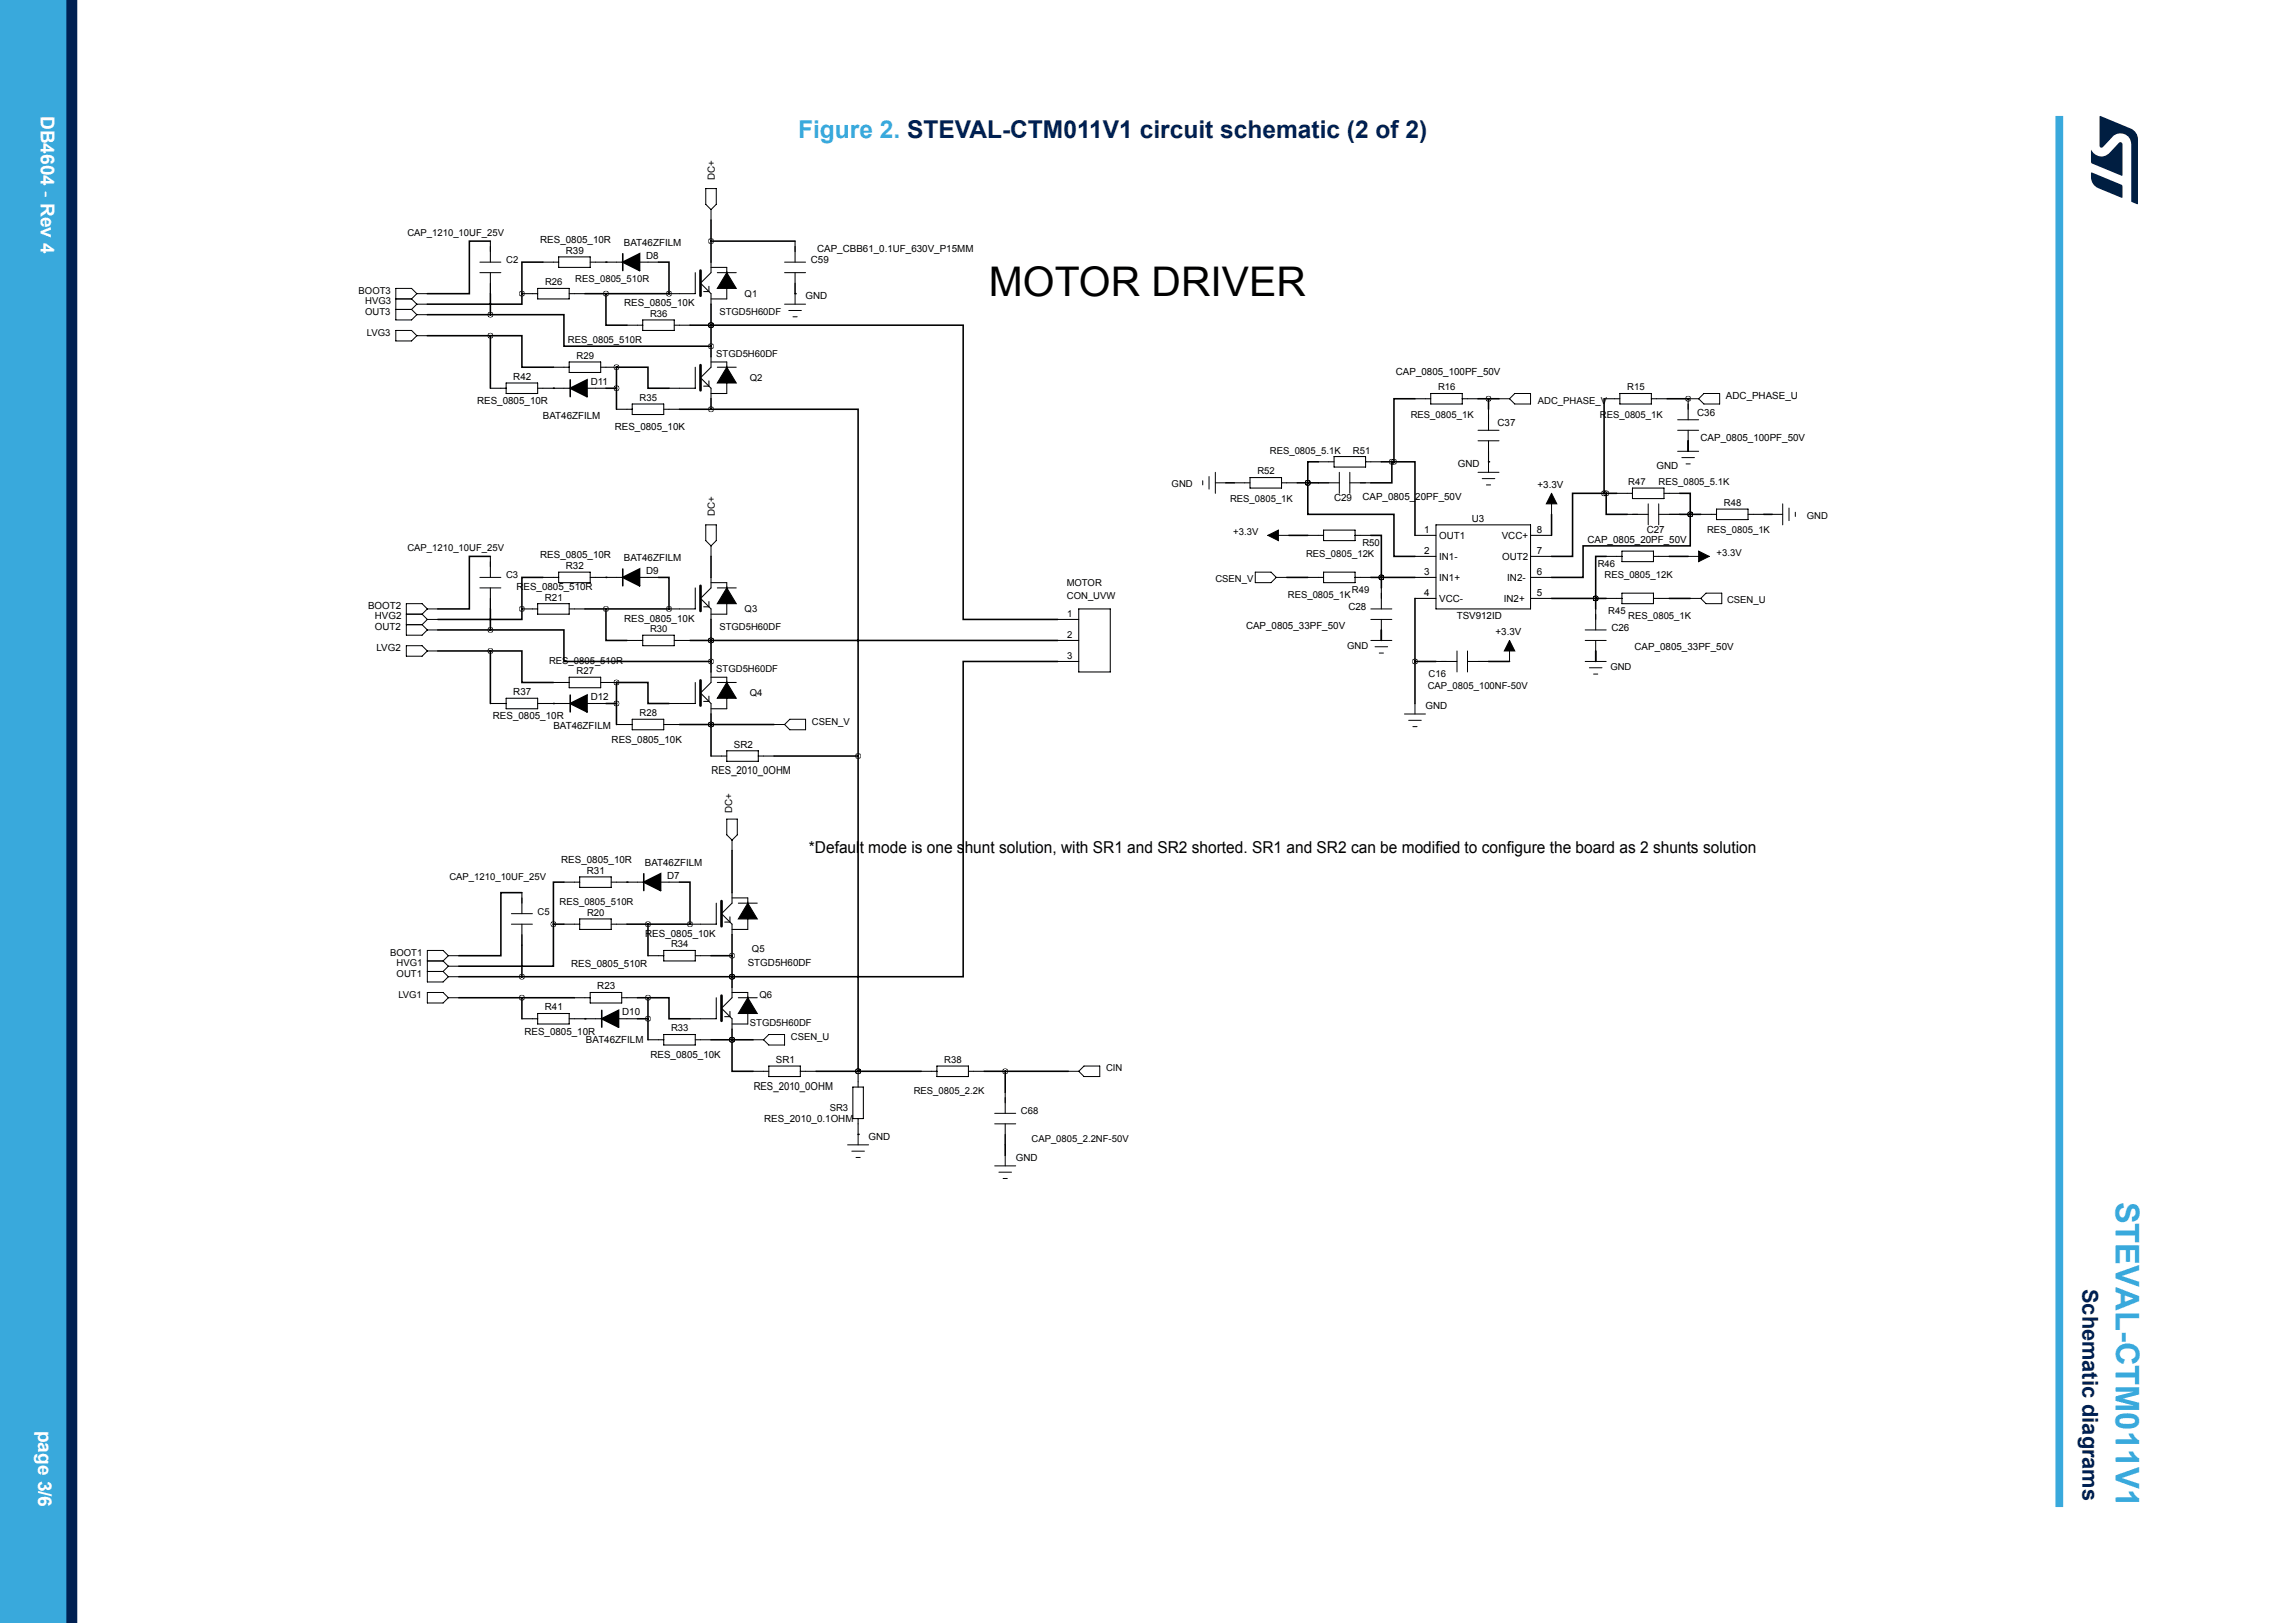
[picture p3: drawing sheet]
<svg xmlns="http://www.w3.org/2000/svg" width="297mm" height="210mm" viewBox="0 0 297 210" stroke-linecap="round" stroke-linejoin="round" font-family="sans-serif">
<defs><g id="words">
<text font-size="5.3" x="128" y="38.3">MOTOR DRIVER</text>
<text font-size="4.2" fill="#39a9dc" x="273.8" y="155.5" transform="rotate(90 273.8 155.5)">STEVAL-CTM011V1</text>
<text font-size="3.2" fill="#39a9dc" x="103.3" y="17.8">Figure 2. STEVAL-CTM011V1 circuit schematic (2 of 2)</text>
<text font-size="2.8" fill="#002052" x="269.5" y="166.8" transform="rotate(90 269.5 166.8)">Schematic diagrams</text>
<g font-size="2.5" fill="#fff">
<text x="5.3" y="15" transform="rotate(90 5.3 15)">DB4604 - Rev 4</text>
<text x="5" y="185.1" transform="rotate(90 5 185.1)">page 3/6</text>
</g>
<text font-size="2.1" x="104.7" y="110.3">*Default mode is one shunt solution, with SR1 and SR2 shorted. SR1 and SR2 can be modified to configure the board as 2 shunts solution</text>
<g font-size="1.4">
<text x="92.1" y="100.2">RES_2010_0OHM</text>
<text x="97.5" y="141">RES_2010_0OHM</text>
</g>
<g font-size="1.3">
<text x="92.5" y="23.3" transform="rotate(-90 92.5 23.3)">DC+</text>
<text x="69.9" y="31.5">RES_0805_10R</text>
<text x="73.2" y="32.8">R39</text>
<text x="80.7" y="31.8">BAT46ZFILM</text>
<text x="83.6" y="33.4">D8</text>
<text x="104.9" y="34.1">C59</text>
<text x="105.7" y="32.6">CAP_CBB61_0.1UF_630V_P15MM</text>
<text x="80.8" y="39.6">RES_0805_10K</text>
<text x="104.3" y="38.7">GND</text>
<text x="61.7" y="52.3">RES_0805_10R</text>
<text x="66.4" y="49.1">R42</text>
<text x="76.4" y="49.8">D11</text>
<text x="180.6" y="48.5">CAP_0805_100PF_50V</text>
<text x="219.6" y="53.8">C36</text>
<text x="223.4" y="51.6">ADC_PHASE_U</text>
<text x="70.3" y="54.3">BAT46ZFILM</text>
<text x="79.6" y="55.7">RES_0805_10K</text>
<text x="193.8" y="55.1">C37</text>
<text x="220.1" y="57.1">CAP_0805_100PF_50V</text>
<text x="172.6" y="64.9">C29</text>
<text x="176.3" y="64.6">CAP_0805_20PF_50V</text>
<text x="188.7" y="60.4">GND</text>
<text x="199" y="63.2">+3.3V</text>
<text x="214.4" y="60.7">GND</text>
<text x="92.5" y="66.8" transform="rotate(-90 92.5 66.8)">DC+</text>
<text x="184.3" y="69">1</text>
<text x="184.3" y="71.7">2</text>
<text x="186.2" y="69.7">OUT1</text>
<text x="190.5" y="67.5">U3</text>
<text x="194.3" y="69.7">VCC+</text>
<text x="198.9" y="71.7">7</text>
<text x="198.9" y="69">8</text>
<text x="205.4" y="70.2">CAP_0805_20PF_50V</text>
<text x="213.1" y="68.9">C27</text>
<text x="66.8" y="76.3">RES_0805_510R</text>
<text x="69.9" y="72.3">RES_0805_10R</text>
<text x="70.5" y="77.7">R21</text>
<text x="73.2" y="73.6">R32</text>
<text x="80.7" y="72.6">BAT46ZFILM</text>
<text x="83.6" y="74.2">D9</text>
<text x="184.3" y="74.4">3</text>
<text x="184.3" y="77.2">4</text>
<text x="186.2" y="72.4">IN1-</text>
<text x="186.2" y="75.2">IN1+</text>
<text x="186.2" y="77.9">VCC-</text>
<text x="194.4" y="72.4">OUT2</text>
<text x="194.6" y="77.9">IN2+</text>
<text x="195.1" y="75.2">IN2-</text>
<text x="198.9" y="77.2">5</text>
<text x="198.9" y="74.4">6</text>
<text x="47.6" y="78.8">BOOT2</text>
<text x="48.5" y="80.1">HVG2</text>
<text x="48.5" y="81.5">OUT2</text>
<text x="80.8" y="80.4">RES_0805_10K</text>
<text x="161.2" y="81.4">CAP_0805_33PF_50V</text>
<text x="174.5" y="78.9">C28</text>
<text x="188.5" y="80.1">TSV912ID</text>
<text x="193.5" y="82.2">+3.3V</text>
<text x="208.5" y="81.6">C26</text>
<text x="48.7" y="84.2">LVG2</text>
<text x="66.4" y="89.9">R37</text>
<text x="211.5" y="84.2">CAP_0805_33PF_50V</text>
<text x="63.8" y="93.1">RES_0805_10R</text>
<text x="71.6" y="94.4">BAT46ZFILM</text>
<text x="76.4" y="90.6">D12</text>
<text x="184.5" y="91.7">GND</text>
<text x="79.2" y="96.2">RES_0805_10K</text>
<text x="95" y="96.7">SR2</text>
<text x="94.7" y="105.2" transform="rotate(-90 94.7 105.2)">DC+</text>
<text x="72.6" y="111.7">RES_0805_10R</text>
<text x="75.9" y="113.1">R31</text>
<text x="83.4" y="112">BAT46ZFILM</text>
<text x="86.3" y="113.7">D7</text>
<text x="73.9" y="125.2">RES_0805_510R</text>
<text x="83.5" y="121.2">RES_0805_10K</text>
<text x="96.8" y="125">STGD5H60DF</text>
<text x="70.5" y="130.7">R41</text>
<text x="77.3" y="128">R23</text>
<text x="80.5" y="131.3">D10</text>
<text x="67.9" y="133.9">RES_0805_10R</text>
<text x="75.8" y="135">BAT46ZFILM</text>
<text x="84.2" y="136.8">RES_0805_10K</text>
<text x="100.4" y="137.5">SR1</text>
<text x="98.9" y="145.2">RES_2010_0.1OHM</text>
<text x="112.4" y="147.5">GND</text>
<text x="131.4" y="150.2">GND</text>
</g>
<g font-size="1.2">
<text x="52.7" y="30.6">CAP_1210_10UF_25V</text>
<text x="65.5" y="34.1">C2</text>
<text x="46.4" y="38">BOOT3</text>
<text x="47.3" y="39.4">HVG3</text>
<text x="47.3" y="40.7">OUT3</text>
<text x="70.5" y="36.9">R26</text>
<text x="74.4" y="36.5">RES_0805_510R</text>
<text x="84.1" y="41">R36</text>
<text x="93.1" y="40.7">STGD5H60DF</text>
<text x="96.4" y="38.4">Q1</text>
<text x="47.5" y="43.4">LVG3</text>
<text x="73.5" y="44.4">RES_0805_510R</text>
<text x="74.6" y="46.4">R29</text>
<text x="92.7" y="46.2">STGD5H60DF</text>
<text x="82.8" y="51.9">R35</text>
<text x="97" y="49.3">Q2</text>
<text x="186.1" y="50.5">R16</text>
<text x="199" y="52.3">ADC_PHASE_V</text>
<text x="210.6" y="50.5">R15</text>
<text x="164.3" y="58.7">RES_0805_5.1K</text>
<text x="175.1" y="58.7">R51</text>
<text x="182.6" y="54">RES_0805_1K</text>
<text x="207" y="54">RES_0805_1K</text>
<text x="151.6" y="63">GND</text>
<text x="159.2" y="64.9">RES_0805_1K</text>
<text x="162.7" y="61.4">R52</text>
<text x="210.7" y="62.8">R47</text>
<text x="214.6" y="62.8">RES_0805_5.1K</text>
<text x="223.1" y="65.5">R48</text>
<text x="52.7" y="71.4">CAP_1210_10UF_25V</text>
<text x="159.6" y="69.3">+3.3V</text>
<text x="176.3" y="70.6">R50</text>
<text x="220.9" y="69">RES_0805_1K</text>
<text x="222.1" y="72">+3.3V</text>
<text x="233.8" y="67.1">GND</text>
<text x="65.5" y="74.8">C3</text>
<text x="138" y="75.8">MOTOR</text>
<text x="138.1" y="77.6">CON_UVW</text>
<text x="157.3" y="75.3">CSEN_V</text>
<text x="166.7" y="77.4">RES_0805_1K</text>
<text x="169" y="72.1">RES_0805_12K</text>
<text x="175" y="76.7">R49</text>
<text x="206.8" y="73.4">R46</text>
<text x="207.6" y="74.8">RES_0805_12K</text>
<text x="223.5" y="78">CSEN_U</text>
<text x="84.1" y="81.8">R30</text>
<text x="93.1" y="81.5">STGD5H60DF</text>
<text x="96.4" y="79.2">Q3</text>
<text x="138.1" y="79.9">1</text>
<text x="138.1" y="82.6">2</text>
<text x="174.3" y="84">GND</text>
<text x="208.1" y="79.5">R45</text>
<text x="210.7" y="80.1">RES_0805_1K</text>
<text x="71" y="85.9">RES_0805_510R</text>
<text x="74.6" y="87.2">R27</text>
<text x="92.7" y="86.9">STGD5H60DF</text>
<text x="138.1" y="85.3">3</text>
<text x="184.8" y="89.1">CAP_0805_100NF-50V</text>
<text x="184.9" y="87.5">C16</text>
<text x="208.4" y="86.7">GND</text>
<text x="82.8" y="92.7">R28</text>
<text x="97" y="90.1">Q4</text>
<text x="105.1" y="93.7">CSEN_V</text>
<text x="58.2" y="113.9">CAP_1210_10UF_25V</text>
<text x="69.6" y="118.4">C5</text>
<text x="72.4" y="117.1">RES_0805_510R</text>
<text x="76" y="118.5">R20</text>
<text x="50.5" y="123.7">BOOT1</text>
<text x="51.3" y="125">HVG1</text>
<text x="86.8" y="122.6">R34</text>
<text x="97.3" y="123.1">Q5</text>
<text x="51.3" y="126.4">OUT1</text>
<text x="51.5" y="129.1">LVG1</text>
<text x="98.3" y="129.1">Q6</text>
<text x="86.8" y="133.4">R33</text>
<text x="97" y="132.8">STGD5H60DF</text>
<text x="102.3" y="134.5">CSEN_U</text>
<text x="122.2" y="137.5">R38</text>
<text x="107.4" y="143.7">SR3</text>
<text x="118.2" y="141.6">RES_0805_2.2K</text>
<text x="143.1" y="138.6">CIN</text>
<text x="132.1" y="144.2">C68</text>
<text x="133.5" y="147.8">CAP_0805_2.2NF-50V</text>
</g>
</g></defs>
<path d="M90.7 35v3.3M90.7 47.2v3.3M90.7 75.8v3.3M90.7 88v3.3M93.4 116.6v3.3M93.4 128.8v3.3" fill="none" stroke="#000" stroke-width=".34"/>
<g fill="none" stroke="#000" stroke-width=".14">
<path d="M63.5 31.2v2.7M63.5 35.3v2.7M67.5 38h2.1M69.6 37.3h4.1v1.4h-4.1zM70.3 33.9h2M72.3 33.2h4.1v1.4h-4.1zM73.7 38h2M76.4 33.9h4.2M82.8 33.9h2.4M90 35.3v2.7h-3.4M90.8 36.8l1.2 1.2v1.4M91.7 37v.7h-.6"/>
<path d="M92 34.6h2.1v4.1h-2.1M92 33.9v1.4l-1.2 1.2M92.8 35.3h2.5M94.1 35.3v2h-1.3zM102.9 31.2v2.7M102.9 35.3v2.7M63.5 50.2h2M65.5 49.6h4.1v1.3h-4.1zM69.6 50.2h4.2M71.6 47.5h2.1M73.7 46.8h4v1.4h-4zM76 50.2h2.4"/>
<path d="M77.7 47.5h2.1M79.8 53h2M81.1 42.1h2.1M81.8 52.3h4.1v1.3h-4.1zM83.2 41.4h4.1v1.4h-4.1zM85.9 53h2M87.3 42.1h2M90 47.5v2.7h-3.4M90.8 49l1.2 1.2v1.4M91.7 49.3v.7h-.6M92 46.8h2.1v4.1h-2.1M92 46.2v1.3l-1.2 1.2"/>
<path d="M92.8 47.5h2.5M94.1 47.5v2.1h-1.3zM170.6 59.8h2M172.6 59.1h4.1v1.3h-4.1zM176.7 59.8h2.1M183.1 51.6h2.1M185.2 50.9h4v1.4h-4zM189.2 51.6h2.1M192.6 53v2.7M192.6 57v2.8M207.6 51.6h2M209.6 50.9h4.1v1.4h-4.1z"/>
<path d="M213.7 51.6h2M218.5 51.6v2.7M218.5 55.7v2.7M63.5 72v2.7M63.5 76.1v2.7M67.5 78.8h2.1M69.6 78.1h4.1v1.4h-4.1zM70.3 74.7h2M72.3 74h4.1v1.4h-4.1zM73.7 78.8h2M76.4 74.7h4.2M82.8 74.7h2.4"/>
<path d="M90 76.1v2.7h-3.4M90.8 77.6l1.2 1.2v1.3M91.7 77.8v.7h-.6M92 75.4h2.1v4.1h-2.1M92 74.7v1.4l-1.2 1.2M92.8 76.1h2.5M94.1 76.1v2h-1.3zM139.6 78.8h4.1v8.1h-4.1zM159.7 62.5h2.1M161.8 61.8h4v1.4h-4zM165.8 62.5h2.1M169.2 74.7h2.1"/>
<path d="M169.2 69.3h2.1M170.6 62.5h2.7M171.3 74h4.1v1.4h-4.1zM171.3 68.6h4.1v1.4h-4.1zM174.7 62.5h2.7M175.4 74.7h2M175.4 69.3h2M178.8 76.1v2.7M183.1 74.7h2.7M183.1 77.4h2.7M183.1 72h2.7M183.1 69.3h2.7"/>
<path d="M185.8 67.9h12.3v10.9h-12.3zM198.1 74.7h2.7M198.1 77.4h2.7M198.1 72h2.7M198.1 69.3h2.7M206.5 78.8v2.7M207.9 77.4h2M207.9 72h2M209.2 63.8h2.1M209.9 76.7h4.1v1.4h-4.1zM209.9 71.3h4.1v1.4h-4.1zM210.6 66.6h2.7"/>
<path d="M211.3 63.2h4v1.3h-4zM214 77.4h2M214 72h2M214.7 66.6h2.7M215.3 63.8h2.1M220.1 66.6h2M222.1 65.9h4.1v1.3h-4.1zM226.2 66.6h2.1M63.5 91h2M65.5 90.3h4.1v1.4h-4.1zM69.6 91h4.2M71.6 88.3h2.1"/>
<path d="M73.7 87.6h4v1.4h-4zM76 91h2.4M77.7 88.3h2.1M79.8 93.7h2M81.1 82.9h2.1M81.8 93.1h4.1v1.3h-4.1zM83.2 82.2h4.1v1.3h-4.1zM85.9 93.7h2M87.3 82.9h2M90 88.3v2.7h-3.4M90.8 89.8l1.2 1.2v1.4M91.7 90.1v.7h-.6"/>
<path d="M92 87.6h2.1v4.1h-2.1M92 86.9v1.4l-1.2 1.2M92 97.8h2.1M92.8 88.3h2.5M94.1 88.3v2h-1.3zM94.1 97.1h4v1.4h-4zM98.1 97.8h2.1M136.9 80.1h2.7M136.9 82.9h2.7M136.9 85.6h2.7M178.8 80.1v2.8M185.8 85.6h2.8"/>
<path d="M189.9 85.6h2.7M206.5 82.9v2.7M67.5 115.5v2.7M67.5 119.6v2.7M73 119.6h2M73 114.1h2M75 118.9h4.1v1.4h-4.1zM75 113.5h4.1v1.3h-4.1zM79.1 119.6h2M79.1 114.1h4.2M85.5 114.1h2.4M92.7 116.9v2.7h-3.4"/>
<path d="M93.5 118.4l1.2 1.2v1.3M94.5 118.6v.7h-.7M94.7 116.2h2.1v4.1h-2.1M94.7 115.5v1.4l-1.2 1.2M95.5 116.9h2.5M96.8 116.9v2h-1.3zM67.5 131.8h2.1M69.6 131.1h4.1v1.4h-4.1zM73.7 131.8h4.2M74.3 129.1h2.1M76.4 128.4h4.1v1.4h-4.1zM80 131.8h2.5"/>
<path d="M80.5 129.1h2M83.9 123.7h2M83.9 134.5h2M85.9 123h4.1v1.3h-4.1zM85.9 133.9h4.1v1.3h-4.1zM90 123.7h2M90 134.5h2M92.7 129.1v2.7h-3.4M93.5 130.6l1.2 1.2v1.4M94.5 130.9v.6h-.7M94.7 128.4h2.1v4.1h-2.1M94.7 127.7v1.4l-1.2 1.2"/>
<path d="M95.5 129.1h2.5M96.8 129.1v2h-1.3zM97.5 138.6h2M99.5 137.9h4.1v1.4h-4.1zM103.6 138.6h2M111 138.6v2.1M119.2 138.6h2M121.2 137.9h4.1v1.4h-4.1zM125.3 138.6h2.1M110.4 140.7h1.3v4h-1.3zM111 144.7v2.1M130.1 141.3v2.8"/>
<path d="M130.1 145.4v2.7"/>
</g>
<g fill="#000">
<path d="M80.6 33.9l2.2-1.1v2.2zM94.1 35.3v2h-1.3zM94.1 35.3l1.2 2h-1.2zM73.8 50.2l2.2-1.1v2.2zM94.1 47.5v2.1h-1.3zM94.1 47.5l1.2 2.1h-1.2zM80.6 74.7l2.2-1.1v2.2zM94.1 76.1v2h-1.3zM94.1 76.1l1.2 2h-1.2zM164.1 69.3l1.3-.7v1.4zM200.8 63.8l.7 1.4h-1.4zM219.8 71.3l1.4 .7-1.4 .7z"/>
<path d="M73.8 91l2.2-1.1v2.2zM94.1 88.3v2h-1.3zM94.1 88.3l1.2 2h-1.2zM195.4 82.9l.6 1.3h-1.3zM83.3 114.1l2.2-1v2.1zM96.8 116.9v2h-1.3zM96.8 116.9l1.2 2h-1.2zM77.9 131.8l2.1-1.1v2.2zM96.8 129.1v2h-1.3zM96.8 129.1l1.2 2h-1.2z"/>
<path d="M94.7 126.4a.05 .05 0 0 0 .1 0 .05 .05 0 0 0-.1 0zM83.8 119.6a.05 .05 0 0 0 .1 0 .05 .05 0 0 0-.1 0zM94.7 123.7a.05 .05 0 0 0 .1 0 .05 .05 0 0 0-.1 0zM83.8 129.1a.05 .05 0 0 0 .1 0 .05 .05 0 0 0-.1 0zM67.5 126.4a.05 .05 0 0 0 .1 0 .05 .05 0 0 0-.1 0zM83.8 131.8a.05 .05 0 0 0 .1 0 .05 .05 0 0 0-.1 0zM67.5 129.1a.05 .05 0 0 0 .1 0 .05 .05 0 0 0-.1 0zM67.5 38a.05 .05 0 0 0 .1 0 .05 .05 0 0 0-.1 0zM63.4 43.4a.05 .05 0 0 0 .1 0 .05 .05 0 0 0-.1 0zM63.4 40.7a.05 .05 0 0 0 .1 0 .05 .05 0 0 0-.1 0zM67.5 78.8a.05 .05 0 0 0 .1 0 .05 .05 0 0 0-.1 0zM63.4 84.2a.05 .05 0 0 0 .1 0 .05 .05 0 0 0-.1 0zM63.4 81.5a.05 .05 0 0 0 .1 0 .05 .05 0 0 0-.1 0zM94.7 126.4a.05 .05 0 0 0 .1 0 .05 .05 0 0 0-.1 0zM218.7 66.6a.05 .05 0 0 0 .1 0 .05 .05 0 0 0-.1 0zM218.7 66.6a.05 .05 0 0 0 .1 0 .05 .05 0 0 0-.1 0zM207.8 63.8a.05 .05 0 0 0 .1 0 .05 .05 0 0 0-.1 0zM178.7 74.7a.05 .05 0 0 0 .1 0 .05 .05 0 0 0-.1 0zM178.7 74.7a.05 .05 0 0 0 .1 0 .05 .05 0 0 0-.1 0zM169.2 62.5a.05 .05 0 0 0 .1 0 .05 .05 0 0 0-.1 0zM169.2 62.5a.05 .05 0 0 0 .1 0 .05 .05 0 0 0-.1 0zM218.4 51.6a.05 .05 0 0 0 .1 0 .05 .05 0 0 0-.1 0zM192.6 51.6a.05 .05 0 0 0 .1 0 .05 .05 0 0 0-.1 0zM111 97.8a.05 .05 0 0 0 .1 0 .05 .05 0 0 0-.1 0zM111 138.6a.05 .05 0 0 0 .1 0 .05 .05 0 0 0-.1 0zM94.7 134.5a.05 .05 0 0 0 .1 0 .05 .05 0 0 0-.1 0zM111 138.6a.05 .05 0 0 0 .1 0 .05 .05 0 0 0-.1 0zM94.7 134.5a.05 .05 0 0 0 .1 0 .05 .05 0 0 0-.1 0z"/>
</g>
<g fill="none" stroke="#000" stroke-width=".13">
<path d="M51.2 38.7h2.1M53.3 38.7l.6 .7M53.9 39.4h1.4M53.9 38h1.4M53.9 38l-.6 .7M53.9 39.4l-.6 .6M53.9 38l-.6-.7h-2.1v4.1h2.1l.6-.7M62.1 33.9h2.7M62.1 35.3h2.7M91.3 24.4h1.4v2l-.7 .7-.7-.7zM92 27.1v1.4M101.5 33.9h2.8"/>
<path d="M101.5 35.3h2.8M101.5 39.4h2.8M102.9 38v1.4M51.2 42.8h2.1l.6 .6-.6 .7h-2.1zM51.2 40h2.1M53.3 40l.6 .7M53.9 40.7h1.4M53.9 43.4h1.4M102.1 40.2h1.6M102.6 41h.6M191.3 55.7h2.7M191.3 57h2.7"/>
<path d="M192.6 59.8v1.3M194 51.6h1.4M196 50.9h2.1v1.4h-2.1l-.6-.7zM217.1 54.3h2.7M217.1 55.7h2.7M217.1 58.4h2.7M217.6 59.2h1.7M218.5 57v1.4M218.5 51.6h1.3M220.5 50.9h2v1.4h-2l-.7-.7zM52.6 79.5h2M54.6 79.5l.7 .6"/>
<path d="M55.3 78.8h1.4M55.3 78.8l-.7 .7M55.3 78.8l-.7-.7h-2v4.1h2l.7-.7M62.1 74.7h2.7M62.1 76.1h2.7M91.3 67.9h1.4v2.1l-.7 .6-.7-.6zM92 70.6v1.4M155.6 62.2v.5M156.5 61.7v1.6M157.3 62.5h1.3M157.3 61.1v2.7M162.4 74h2.1l.7 .7-.7 .7h-2.1z"/>
<path d="M164.1 69.3h2.7M164.1 69.3l1.3-.7v1.4zM165.2 74.7h1.3M173.3 61.1v2.7M174.7 61.1v2.7M177.4 78.8h2.7M191.3 61.1h2.7M191.8 61.9h1.6M192.4 62.7h.5M200.8 63.8l.7 1.4h-1.4zM200.8 63.8v2.8M213.3 65.2v2.7"/>
<path d="M214.7 65.2v2.7M218.2 60h.5M218.5 72h2.7M218.7 77.4h1.4M219.8 71.3l1.4 .7-1.4 .7zM220.8 76.7h2v1.4h-2l-.7-.7zM229.3 66.6h1.4M230.7 65.2v2.7M231.5 65.7v1.7M232.3 66.3v.5M52.6 83.5h2l.7 .7-.7 .7h-2zM52.6 80.8h2"/>
<path d="M54.6 80.8l.7 .7M55.3 81.5h1.4M55.3 80.1h1.4M55.3 80.1l-.7 .7M55.3 84.2h1.4M100.2 93.7h1.3M102.2 93.1h2.1v1.3h-2.1l-.7-.7zM177.4 82.9h2.7M177.4 80.1h2.7M177.9 83.7h1.7M178.5 84.5h.5M178.8 81.5v1.4"/>
<path d="M181.8 92.4h2.7M182.3 93.2h1.6M182.8 94h.6M183.1 91v1.4M188.6 84.2v2.7M189.9 84.2v2.7M195.4 82.9l.6 1.3h-1.3zM195.4 82.9v2.7M205.1 81.5h2.8M205.1 82.9h2.8M205.1 85.6h2.8M205.7 86.4h1.6"/>
<path d="M206.2 87.2h.6M206.5 84.2v1.4M66.2 118.2h2.7M66.2 119.6h2.7M94.1 106h1.3v2l-.7 .7-.6-.7zM94.7 108.7v1.4M55.3 124.3h2M55.3 128.4h2l.7 .7-.7 .7h-2zM55.3 125.7h2M57.3 124.3l.7 .7M57.3 125.7l.7 .7M58 123.7h1.4"/>
<path d="M58 123.7l-.7 .6M58 123.7l-.7-.7h-2v4.1h2l.7-.7M58 125h1.4M58 125l-.7 .7M58 126.4h1.4M58 129.1h1.4M97.5 134.5h1.3M99.5 133.9h2v1.3h-2l-.7-.7zM138.2 138.6h1.4M140.3 137.9h2v1.4h-2l-.7-.7zM109.7 148.1h2.7M110.2 148.9h1.7"/>
<path d="M110.8 149.8h.5M111 146.8v1.3M128.7 144.1h2.7M128.7 145.4h2.7M128.7 150.9h2.7M129.3 151.7h1.6M129.8 152.5h.6M130.1 149.5v1.4"/>
</g>
<g fill="none" stroke="#000" stroke-width=".2">
<path d="M63.5 31.2h-2.8v6.8h-5.4M63.5 38v2.7M67.5 38h.1M67.5 38v1.4h-12.2M70.3 33.9h-2.8v4.1M78.4 38v4.1h2.7M78.4 33.9h.1M80.6 33.9l2.2-1.1v2.2zM80.6 32.8v2.2M85.2 33.9h1.4v4.1M86.6 38h-10.9M86.6 38h.1"/>
<path d="M92 39.4v6.8M92 28.5v5.4M92 31.2h10.9M102.9 38h.1M55.3 40.7h8.2M55.3 43.4h8.2M63.5 43.4h4v4.1h4.1M63.5 40.7h9.5v4.1h19M63.5 43.4v6.8M71.6 50.2h.1M73.8 49.1v2.2M73.8 50.2l2.2-1.1v2.2z"/>
<path d="M78.4 50.2h1.4M79.8 47.5h4.1v2.7h2.7M79.8 47.5h.1M79.8 47.5v5.5M87.9 53h4.1M89.3 42.1h2.7M92 42.1h32.6v38h12.3M92 42.1h.1M92 53h19v44.8M92 51.6v1.4M170.6 59.8h-1.4v2.7M178.8 59.8h1.6"/>
<path d="M180.1 59.8v2.7h-2.7M180.4 59.8h2.7v9.5M183.1 51.6h-2.7v8.2M191.3 51.6h2.7M192.6 59.8h.1M192.6 51.6v1.4M207.6 51.6v12.2M215.7 51.6h2.8M218.5 51.6h.1M218.5 57v1.4M63.5 72h-2.8v6.8h-4M63.5 78.8v2.7"/>
<path d="M67.5 78.8v1.3h-10.8M67.5 78.8h.1M70.3 74.7h-2.8v4.1M75.7 78.8h10.9M78.4 78.8v4.1h2.7M78.4 74.7h.1M80.6 74.7l2.2-1.1v2.2zM80.6 73.6v2.2M85.2 74.7h1.4v4.1M86.6 78.8h.1M92 72v2.7M158.6 62.5h1.1"/>
<path d="M166.5 74.7h2.7M166.8 69.3h2.4M167.9 62.5h2.7M169.2 62.5h.1M169.2 62.5v4.1h11.2v5.4h2.7M177.4 69.3h1.4v5.4M177.4 74.7h5.7M178.8 74.7h.1M178.8 74.7v1.4M183.1 77.4v13.6M200.8 77.4h7.1M200.8 66.6v2.7"/>
<path d="M206.5 77.4h.1M206.5 77.4v1.4M207.6 63.8h-4.1v8.2h-2.7M207.6 63.8h1.6M207.9 72h-1.4v5.4M207.9 63.8v2.8h2.7M216 77.4h2.7M216 72h2.5M217.4 63.8h1.3v2.8M217.4 66.6h2.7M218.7 66.6h.1M218.7 66.6v4h-13.8v4.1h-4.1"/>
<path d="M228.3 66.6h1M56.7 81.5h6.8M56.7 84.2h6.8M63.5 84.2h4v4.1h4.1M63.5 81.5h9.5v4.1h19M63.5 84.2v6.8M71.6 91h.1M73.8 89.9v2.2M73.8 91l2.2-1.1v2.2zM78.4 91h1.4M79.8 88.3h4.1v2.7h2.7M79.8 88.3h.1"/>
<path d="M79.8 88.3v5.4M92 82.9h.1M92 92.4v5.4M92 93.7h.1M92 80.1v6.8M100.2 93.7h-12.3M100.2 97.8h10.8M111 97.8v40.8M136.9 85.6h-12.3v40.8h-29.9M136.9 82.9h-47.6M178.8 81.5v1.4M183.1 85.6h2.7"/>
<path d="M192.6 85.6h2.8M206.5 84.2v1.4M67.5 115.5h-2.7v8.2h-5.4M71.6 119.6h1.4M71.6 119.6v5.4h-12.2M73 114.1h-1.4v5.5M81.1 114.1h.1M83.3 113.1v2.1M83.3 114.1l2.2-1v2.1zM83.9 119.6v4.1M87.9 114.1h1.4v5.5M89.3 119.6h-8.2"/>
<path d="M89.3 119.6h.1M94.7 110.1v5.4M59.4 129.1h14.9M67.5 122.3v4.1M67.5 129.1v2.7M75.7 131.8h.1M77.9 130.7v2.2M77.9 131.8l2.1-1.1v2.2zM82.5 129.1h1.4M82.5 131.8h1.4M83.9 129.1h2.7v2.7h2.7M83.9 129.1v5.4"/>
<path d="M92 123.7h2.7M92 134.5h5.5M94.7 120.9v6.8M94.7 133.2v1.3M94.7 126.4h-35.3M94.7 126.4h.1M94.7 134.5h.1M94.7 134.5v4.1h2.8M105.6 138.6h13.6M111 138.6h.1M127.4 138.6h10.8M130.1 138.6v2.7"/>
<path d="M111 146.8h.1M130.1 148.1v1.4"/>
</g>
<g fill="none" stroke="#000" stroke-width=".68">
<circle cx="67.5" cy="38" r=".02"/>
<circle cx="78.4" cy="38" r=".02"/>
<circle cx="86.6" cy="38" r=".02"/>
<circle cx="92" cy="31.2" r=".02"/>
<circle cx="63.5" cy="43.4" r=".02"/>
<circle cx="63.5" cy="40.7" r=".02"/>
<circle cx="79.8" cy="47.5" r=".02"/>
<circle cx="79.8" cy="50.2" r=".02"/>
<circle cx="92" cy="42.1" r=".02"/>
<circle cx="92" cy="44.8" r=".02"/>
<circle cx="92" cy="53" r=".02"/>
<circle cx="180.1" cy="59.8" r=".02"/>
<circle cx="180.4" cy="59.8" r=".02"/>
<circle cx="192.6" cy="51.6" r=".02"/>
<circle cx="218.5" cy="51.6" r=".02"/>
<circle cx="67.5" cy="78.8" r=".02"/>
<circle cx="78.4" cy="78.8" r=".02"/>
<circle cx="86.6" cy="78.8" r=".02"/>
<circle cx="169.2" cy="62.5" r=".02"/>
<circle cx="178.8" cy="74.7" r=".02"/>
<circle cx="206.5" cy="77.4" r=".02"/>
<circle cx="207.6" cy="63.8" r=".02"/>
<circle cx="207.9" cy="63.8" r=".02"/>
<circle cx="218.7" cy="66.6" r=".02"/>
<circle cx="63.5" cy="84.2" r=".02"/>
<circle cx="63.5" cy="81.5" r=".02"/>
<circle cx="79.8" cy="88.3" r=".02"/>
<circle cx="79.8" cy="91" r=".02"/>
<circle cx="92" cy="93.7" r=".02"/>
<circle cx="92" cy="82.9" r=".02"/>
<circle cx="92" cy="85.6" r=".02"/>
<circle cx="111" cy="97.8" r=".02"/>
<circle cx="183.1" cy="85.6" r=".02"/>
<circle cx="71.6" cy="119.6" r=".02"/>
<circle cx="83.9" cy="119.6" r=".02"/>
<circle cx="89.3" cy="119.6" r=".02"/>
<circle cx="67.5" cy="126.4" r=".02"/>
<circle cx="67.5" cy="129.1" r=".02"/>
<circle cx="83.9" cy="129.1" r=".02"/>
<circle cx="83.9" cy="131.8" r=".02"/>
<circle cx="94.7" cy="123.7" r=".02"/>
<circle cx="94.7" cy="126.4" r=".02"/>
<circle cx="94.7" cy="134.5" r=".02"/>
<circle cx="111" cy="138.6" r=".02"/>
<circle cx="130.1" cy="138.6" r=".02"/>
</g>
<path d="M266.5 15v180" fill="none" stroke="#39a9dc" stroke-width="1"/>
<g fill="#39a9dc">
<path d="M0 0h8.6v210h-8.6z" fill-rule="evenodd"/>
<path d="M0 0h7.5v210h-7.5z" fill-rule="evenodd"/>
</g>
<path d="M9.3 0v210" fill="none" stroke="#002052" stroke-width="1.4"/>
<g fill="#001e41">
<path d="M271.7 15l4.1 1.6a1.53 1.53 0 0 1 .9 1.4v8.3l-.1 .1-.8-.3v-7.4a1.4 1.4 0 0 0-.8-1.3 1.4 1.4 0 0 0-1.5 .2l-1.3 1.4-.2 .1-.2-.1-.1-.2z"/>
<path d="M270.6 22.3l3.9 1.6 .2 .2v1.4l-.1 .1-3.1-1.3a1.54 1.54 0 0 1-.9-1.4z"/>
<path d="M270.6 19.4a1.48 1.48 0 0 0 2.4 .4l1.2-1.3 .2-.1 .2 .1 .1 .2v4l-4.1-1.6z"/>
</g>
<use href="#words"/>
</svg>
